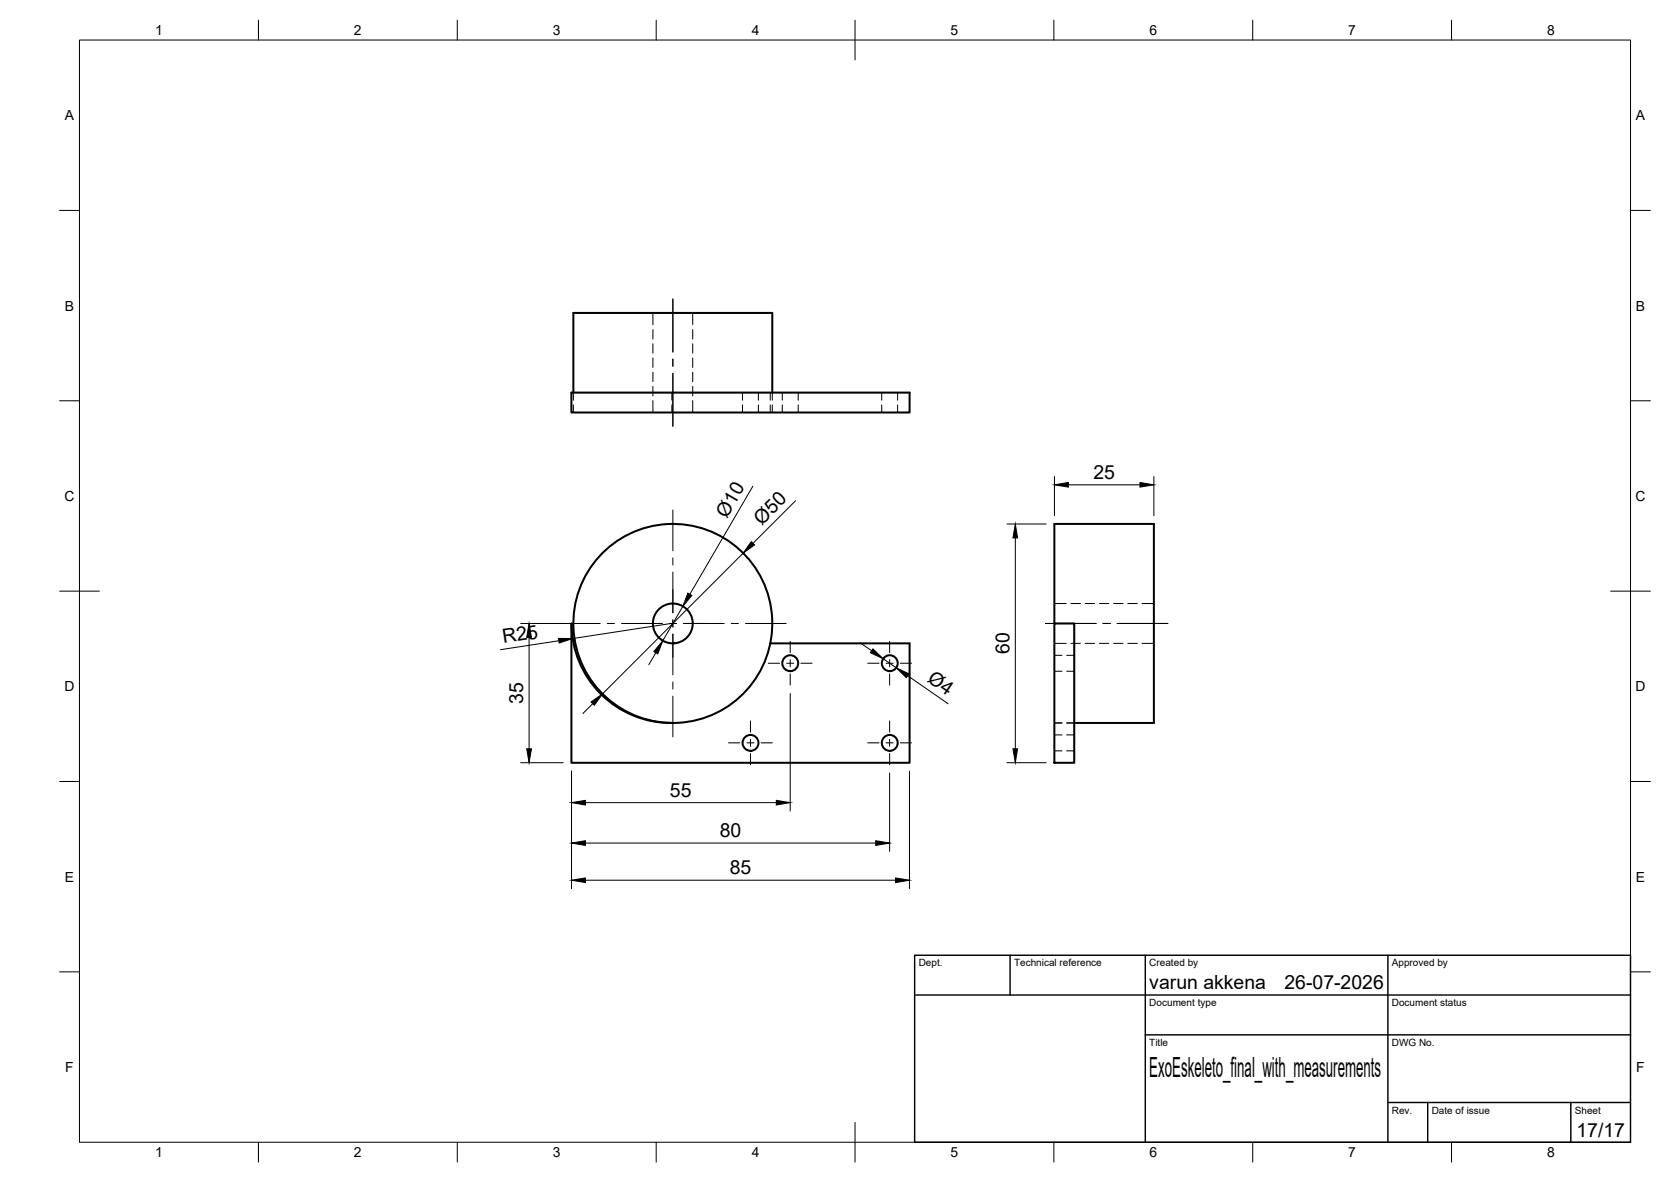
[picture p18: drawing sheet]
<svg xmlns="http://www.w3.org/2000/svg" width="420mm" height="297mm" viewBox="0 0 420 297" stroke-linecap="round" stroke-linejoin="round" font-family="sans-serif">
<defs><g id="words">
<text font-size="7" x="289" y="270.6">ExoEskeleto_final_with_measurements</text>
<g font-size="4.9">
<text x="274.9" y="120.4">25</text>
<text x="182.8" y="130.4" transform="rotate(-60 182.8 130.4)">Ø10</text>
<text x="191.6" y="132.1" transform="rotate(-45 191.6 132.1)">Ø50</text>
<text x="126.6" y="161.7" transform="rotate(-9 126.6 161.7)">R25</text>
<text x="253.8" y="164.4" transform="rotate(-90 253.8 164.4)">60</text>
<text x="233" y="171.2" transform="rotate(35 233 171.2)">Ø4</text>
<text x="131.6" y="176.9" transform="rotate(-90 131.6 176.9)">35</text>
<text x="168.5" y="200.2">55</text>
<text x="181" y="210.4">80</text>
<text x="183.5" y="219.7">85</text>
<text x="289" y="248.5">varun akkena</text>
<text x="323" y="248.5">26-07-2026</text>
<text x="396.4" y="285.7">17/17</text>
</g>
<g font-size="3.5">
<text x="39" y="8.8">1</text>
<text x="89" y="8.8">2</text>
<text x="139" y="8.8">3</text>
<text x="189" y="8.8">4</text>
<text x="239" y="8.8">5</text>
<text x="289" y="8.8">6</text>
<text x="339" y="8.8">7</text>
<text x="389" y="8.8">8</text>
<text x="16.3" y="30.2">A</text>
<text x="411.3" y="30.2">A</text>
<text x="16.3" y="78">B</text>
<text x="411.3" y="78">B</text>
<text x="16.2" y="125.9">C</text>
<text x="411.2" y="125.9">C</text>
<text x="16.2" y="173.7">D</text>
<text x="411.2" y="173.7">D</text>
<text x="16.3" y="221.6">E</text>
<text x="411.3" y="221.6">E</text>
<text x="16.4" y="269.4">F</text>
<text x="411.4" y="269.4">F</text>
<text x="39" y="290.8">1</text>
<text x="89" y="290.8">2</text>
<text x="139" y="290.8">3</text>
<text x="189" y="290.8">4</text>
<text x="239" y="290.8">5</text>
<text x="289" y="290.8">6</text>
<text x="339" y="290.8">7</text>
<text x="389" y="290.8">8</text>
</g>
<g font-size="2.5">
<text x="231" y="242.9">Dept.</text>
<text x="255" y="242.9">Technical reference</text>
<text x="289" y="242.9">Created by</text>
<text x="350" y="242.9">Approved by</text>
<text x="289" y="252.8">Document type</text>
<text x="350" y="252.8">Document status</text>
<text x="289" y="262.9">Title</text>
<text x="350" y="262.9">DWG No.</text>
<text x="350" y="279.9">Rev.</text>
<text x="360" y="279.9">Date of issue</text>
<text x="396" y="279.9">Sheet</text>
</g>
</g></defs>
<!-- layer: Visible -->
<g fill="none" stroke="#000" stroke-width=".51">
<path d="M143.7 98.7h85v5h-85zM144.2 98.7v-20.1h50v20.1M143.7 156.7v35h85v-30h-35M143.7 156.7a25 25 0 0 0 25.3 25M265.1 156.7v-25h25v50h-20M265.1 156.7h5v35h-5z"/>
<circle cx="169.2" cy="156.7" r="25"/>
<circle cx="169.2" cy="156.7" r="5"/>
<circle cx="198.7" cy="166.7" r="2"/>
<circle cx="223.7" cy="166.7" r="2"/>
<circle cx="188.7" cy="186.7" r="2"/>
<circle cx="223.7" cy="186.7" r="2"/>
</g>
<!-- layer: Hidden -->
<g fill="none" stroke="#000" stroke-width=".25">
<path d="M164.2 78.6v3M174.2 78.6v3M144.2 98.7v1.9M164.2 82.8v2.4M164.2 86.4v2.4M164.2 90v2.3M164.2 93.5v2.4M164.2 97.1v2.4M168.9 98.7v1.9M174.2 82.8v2.4M174.2 86.4v2.4M174.2 90v2.3"/>
<path d="M174.2 93.5v2.4M174.2 97.1v2.4M186.7 98.7v1.9M190.7 98.7v1.9M193.7 98.7v1.9M194.2 98.7v1.9M196.7 98.7v1.9M200.7 98.7v1.9M221.7 98.7v1.9M225.7 98.7v1.9M144.2 101.8v1.9M164.2 100.7v3"/>
<path d="M168.9 101.8v1.9M174.2 100.7v3M186.7 101.8v1.9M190.7 101.8v1.9M193.7 101.8v1.9M194.2 101.8v1.9M196.7 101.8v1.9M200.7 101.8v1.9M221.7 101.8v1.9M225.7 101.8v1.9M265.1 151.7h3M269.3 151.7h2.4"/>
<path d="M272.9 151.7h2.3M276.4 151.7h2.4M280 151.7h2.4M283.6 151.7h2.4M287.1 151.7h3M265.1 161.7h3M265.1 168.7h1.9M265.1 164.7h1.9M268.2 168.7h1.9M268.2 164.7h1.9M269.3 161.7h2.4M272.9 161.7h2.3"/>
<path d="M276.4 161.7h2.4M280 161.7h2.4M283.6 161.7h2.4M287.1 161.7h3M265.1 181.7h1.9M265.1 188.7h1.9M265.1 184.7h1.9M268.2 181.7h1.9M268.2 188.7h1.9M268.2 184.7h1.9"/>
</g>
<!-- layer: BORDER -->
<g fill="none" stroke="#000" stroke-width=".25">
<path d="M20 10.1h390v276.9h-390zM65 5.1v5M115 5.1v5M165 5.1v5M215 5.1v10M265 5.1v5M315 5.1v5M365 5.1v5M15 52.9h5M410 52.9h5M15 100.7h5M410 100.7h5"/>
<path d="M15 148.6h10M405 148.6h10M15 196.4h5M410 196.4h5M15 244.2h5M410 244.2h5M65 287v5M115 287v5M165 287v5M215 282.1v9.9M265 287v5M315 287v5"/>
<path d="M365 287v5"/>
</g>
<!-- layer: TITLEBLOCK -->
<path d="M230 240.1h180v46.9h-180zM230 250h180M254 240.1v9.9M288 240.1v46.9M349 240.1v46.9M288 260.1h122M349 277.1h61M359 277.1v9.9M395 277.1v9.9" fill="none" stroke="#000" stroke-width=".36"/>
<!-- layer: Smart Centers -->
<g fill="none" stroke="#000" stroke-width=".25">
<path d="M169.2 75.1v13.4M169.2 90.2v1.8M169.2 93.8v13.3M169.2 128.2v10.2M140.7 156.7h10.2M152.7 156.7h1.8M156.3 156.7h10.2M168.3 156.7h1.8M169.2 140.2v1.8M169.2 143.8v10.2M169.2 155.8v1.8M169.2 159.3v10.3"/>
<path d="M171.9 156.7h10.2M183.9 156.7h1.8M187.5 156.7h10.2M262.9 156.7h12.7M277.4 156.7h1.7M280.9 156.7h12.7M169.2 171.4v1.8M169.2 174.9v10.3M193.2 166.7h2.8M197.8 166.7h1.8M198.7 161.2v2.8M198.7 165.8v1.8"/>
<path d="M198.7 169.4v2.8M201.4 166.7h2.8M218.2 166.7h2.8M222.8 166.7h1.8M223.7 161.2v2.8M223.7 165.8v1.8M223.7 169.4v2.8M226.4 166.7h2.8M183.2 186.7h2.8M187.8 186.7h1.8M188.7 181.2v2.8M188.7 185.8v1.8"/>
<path d="M188.7 189.4v2.8M191.4 186.7h2.8M218.2 186.7h2.8M222.8 186.7h1.8M223.7 181.2v2.8M223.7 185.8v1.8M223.7 189.4v2.8M226.4 186.7h2.8"/>
</g>
<!-- layer: FD_Dimensions -->
<g fill="none" stroke="#000" stroke-width=".25">
<path d="M265.1 119.7v9.9M290.1 119.7v9.9M186.9 139l-35.4 35.4M189.3 122.2l-15.8 27.1M200 125.8l-10.7 10.7M253.2 131.7h9.8M255.3 135.2v53M268.6 121.8h18M130.9 156.7h10.7M168.7 156.7l-24.7 3.8M171.7 152.4l-5 8.6M133 160.2v28"/>
<path d="M140.5 161l-14.6 2.3M149 176.8l-2.4 2.5M164.9 164l-1.8 3.1M198.7 174.3v29.5M216.3 161.6l2.9 1.9M222.1 165.5l3.2 2.3M228.2 169.8l10.2 7.1M130.9 191.7h10.7M143.7 193.8v29.5M223.7 194.3v19.7M228.7 193.8v29.5M253.2 191.7h9.8"/>
<path d="M147.2 211.9h73M147.2 201.7h48M147.2 221.2h78"/>
</g>
<g fill="#000" stroke="#000" stroke-width=".25">
<path d="M188.9 136.1l.8 .8-2.8 2.1zM255.3 131.7l.6 3.5h-1.2zM265.1 121.8l3.5-.6v1.2zM286.6 121.2l3.5 .6-3.5 .6zM173 149l1 .6-2.3 2.8zM133 156.7l.6 3.5h-1.2zM140.4 160.4l3.6 .1-3.4 1.1zM148.6 176.4l2.9-2-2.1 2.8zM166.7 161l-1.3 3.3-1-.6zM219.5 163.1l2.6 2.4-3.3-1.5zM225.3 167.8l3.3 1.5-.7 1zM132.4 188.2h1.2l-.6 3.5z"/>
<path d="M254.7 188.2h1.2l-.6 3.5zM143.7 211.9l3.5-.6v1.2zM143.7 201.7l3.5-.6v1.2zM195.2 201.1l3.5 .6-3.5 .6zM220.2 211.3l3.5 .6-3.5 .6zM143.7 221.2l3.5-.6v1.2zM225.2 220.6l3.5 .6-3.5 .6z"/>
</g>
<use href="#words"/>
</svg>
